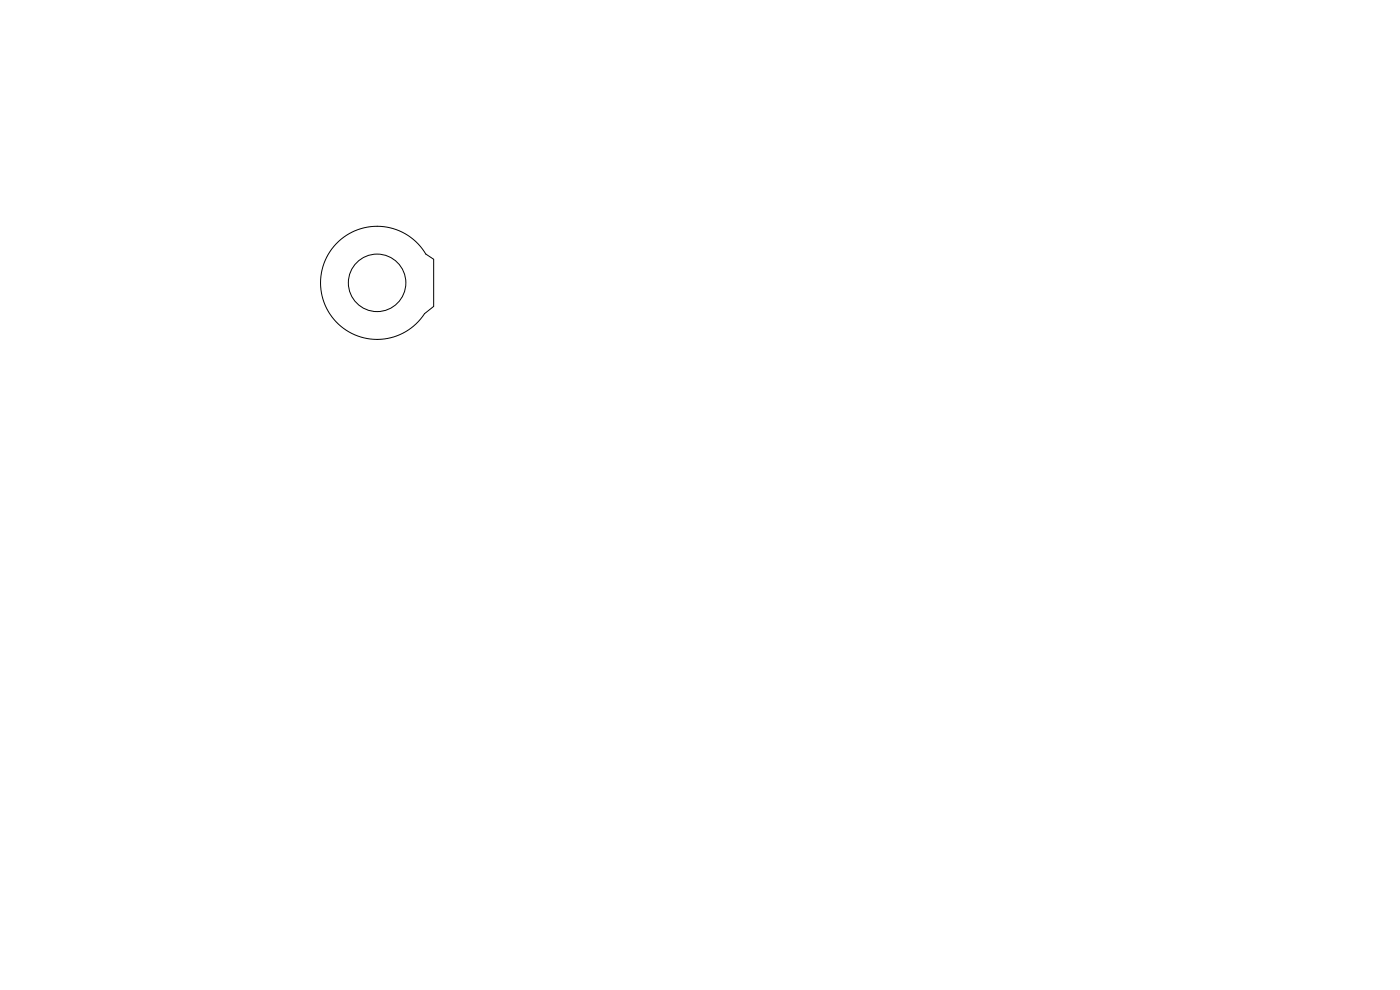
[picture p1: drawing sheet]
<svg xmlns="http://www.w3.org/2000/svg" width="297mm" height="210mm" viewBox="0 0 297 210" stroke-linecap="round" stroke-linejoin="round" font-family="sans-serif">
<g fill="none" stroke="#000" stroke-width=".21">
<path d="M71.8 51.3a12 12 0 0 1 18.5 2.6l1.7 1.1v10l-1.9 1.5a12 12 0 0 1-17.8 2.7 12 12 0 0 1-.5-17.9z"/>
<circle cx="80" cy="60" r="6.1"/>
</g>
</svg>
